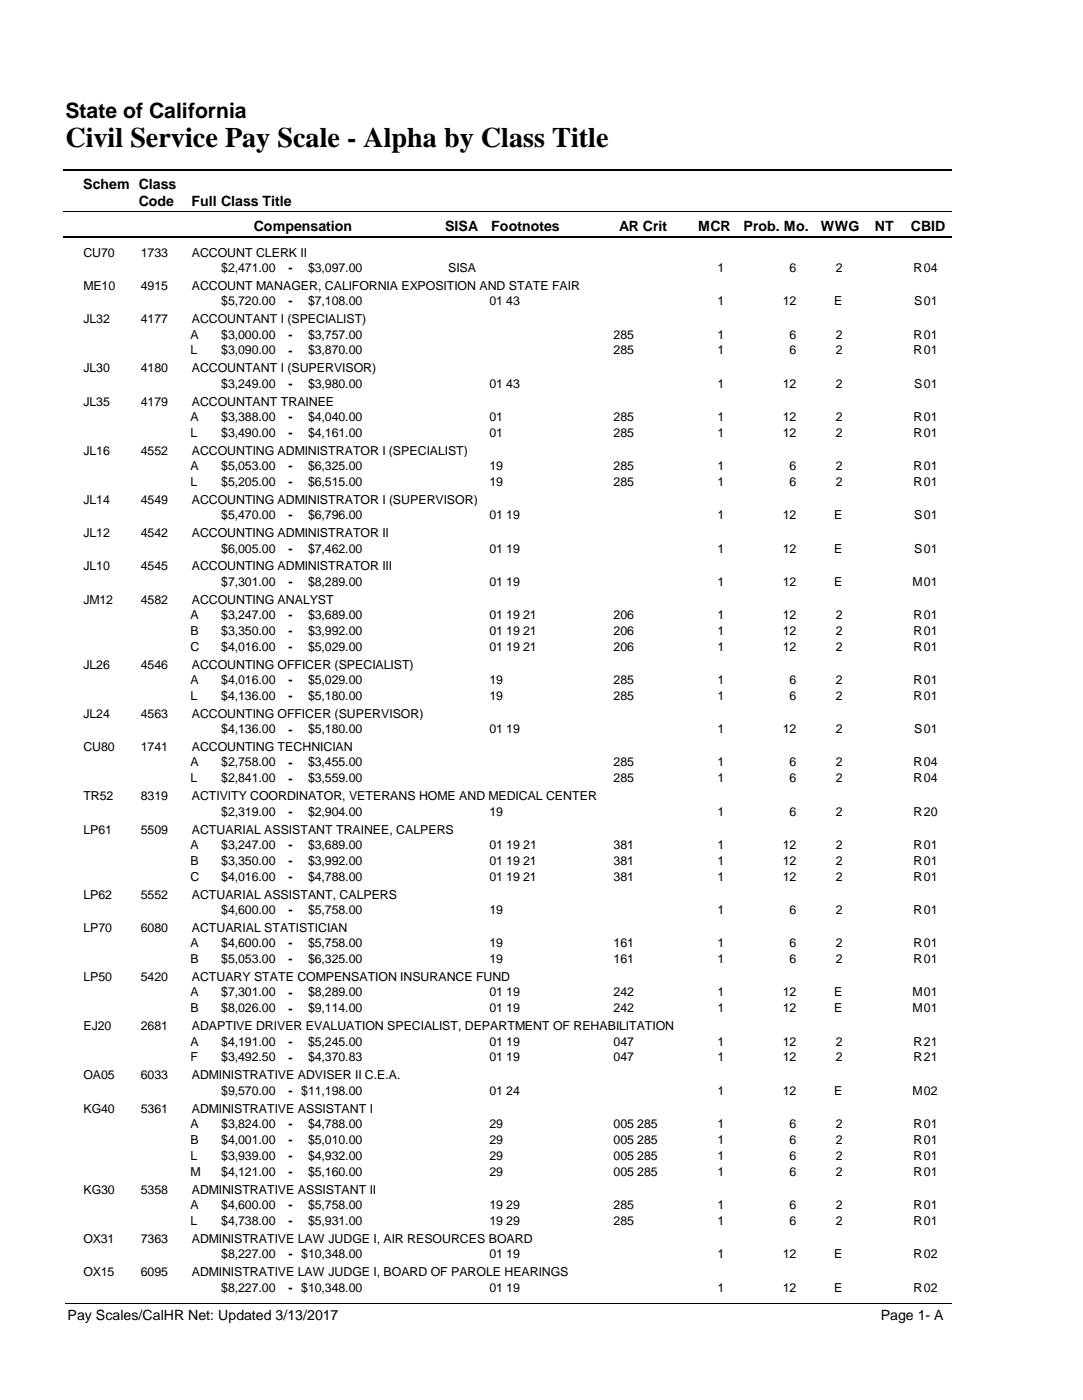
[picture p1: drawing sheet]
<svg xmlns="http://www.w3.org/2000/svg" width="216mm" height="279mm" viewBox="0 0 216 279" stroke-linecap="round" stroke-linejoin="round" font-family="sans-serif">
<defs><g id="words">
<text font-size="5.6" x="13" y="29.4">Civil Service Pay Scale - Alpha by Class Title</text>
<text font-size="4.2" x="13" y="23.5">State of California</text>
<g font-size="2.8">
<text x="16.6" y="37.7">Schem Class</text>
<text x="27.7" y="41.1">Code</text>
<text x="38.2" y="41.1">Full Class Title</text>
<text x="50.6" y="46">Compensation</text>
<text x="88.7" y="46">SISA</text>
<text x="98" y="46">Footnotes</text>
<text x="123.5" y="46">AR Crit</text>
<text x="139.2" y="46">MCR</text>
<text x="148.3" y="46">Prob. Mo.</text>
<text x="163.7" y="46">WWG</text>
<text x="174.5" y="46">NT</text>
<text x="181.6" y="46">CBID</text>
<text x="13.5" y="263.5">Pay Scales/CalHR Net: Updated 3/13/2017</text>
<text x="175.6" y="263.5">Page 1- A</text>
</g>
<g font-size="2.5">
<text x="16.6" y="51.3">CU70</text>
<text x="28.1" y="51.3">1733</text>
<text x="38.2" y="51.3">ACCOUNT CLERK II</text>
<text x="16.6" y="57.9">ME10</text>
<text x="28.1" y="57.9">4915</text>
<text x="38.2" y="57.9">ACCOUNT MANAGER, CALIFORNIA EXPOSITION AND STATE FAIR</text>
<text x="44.1" y="54.3">$2,471.00</text>
<text x="57.5" y="54.3">-</text>
<text x="61.4" y="54.3">$3,097.00</text>
<text x="89.4" y="54.3">SISA</text>
<text x="143.1" y="54.3">1</text>
<text x="157.5" y="54.3">6</text>
<text x="166.6" y="54.3">2</text>
<text x="182.2" y="54.3">R</text>
<text x="184.2" y="54.3">04</text>
<text x="16.6" y="64.5">JL32</text>
<text x="28.1" y="64.5">4177</text>
<text x="38.2" y="64.5">ACCOUNTANT I (SPECIALIST)</text>
<text x="44.1" y="60.9">$5,720.00</text>
<text x="57.5" y="61">-</text>
<text x="61.4" y="60.9">$7,108.00</text>
<text x="97.6" y="60.9">01 43</text>
<text x="143.1" y="60.9">1</text>
<text x="156.1" y="60.9">12</text>
<text x="166.3" y="60.9">E</text>
<text x="182.3" y="60.9">S</text>
<text x="184.2" y="60.9">01</text>
<text x="38" y="67.6">A</text>
<text x="38" y="70.8">L</text>
<text x="44.1" y="67.6">$3,000.00</text>
<text x="44.1" y="70.8">$3,090.00</text>
<text x="57.5" y="67.6">-</text>
<text x="57.5" y="70.8">-</text>
<text x="61.4" y="67.6">$3,757.00</text>
<text x="61.4" y="70.8">$3,870.00</text>
<text x="122.4" y="67.6">285</text>
<text x="122.4" y="70.8">285</text>
<text x="143.1" y="67.6">1</text>
<text x="143.1" y="70.8">1</text>
<text x="157.5" y="67.6">6</text>
<text x="157.5" y="70.8">6</text>
<text x="166.6" y="67.6">2</text>
<text x="166.6" y="70.8">2</text>
<text x="182.2" y="67.6">R</text>
<text x="182.2" y="70.8">R</text>
<text x="184.2" y="67.6">01</text>
<text x="184.2" y="70.8">01</text>
<text x="16.6" y="74.3">JL30</text>
<text x="28.1" y="74.3">4180</text>
<text x="38.2" y="74.3">ACCOUNTANT I (SUPERVISOR)</text>
<text x="44.1" y="77.4">$3,249.00</text>
<text x="57.5" y="77.4">-</text>
<text x="61.4" y="77.4">$3,980.00</text>
<text x="97.6" y="77.4">01 43</text>
<text x="143.1" y="77.4">1</text>
<text x="156.1" y="77.4">12</text>
<text x="166.6" y="77.4">2</text>
<text x="182.3" y="77.4">S</text>
<text x="184.2" y="77.4">01</text>
<text x="16.6" y="81">JL35</text>
<text x="28.1" y="81">4179</text>
<text x="38.2" y="81">ACCOUNTANT TRAINEE</text>
<text x="38" y="84">A</text>
<text x="38" y="87.2">L</text>
<text x="44.1" y="84">$3,388.00</text>
<text x="44.1" y="87.2">$3,490.00</text>
<text x="57.5" y="84">-</text>
<text x="57.5" y="87.2">-</text>
<text x="61.4" y="84">$4,040.00</text>
<text x="61.4" y="87.2">$4,161.00</text>
<text x="97.6" y="84">01</text>
<text x="97.6" y="87.2">01</text>
<text x="122.4" y="84">285</text>
<text x="122.4" y="87.2">285</text>
<text x="143.1" y="84">1</text>
<text x="143.1" y="87.2">1</text>
<text x="156.1" y="84">12</text>
<text x="156.1" y="87.2">12</text>
<text x="166.6" y="84">2</text>
<text x="166.6" y="87.2">2</text>
<text x="182.2" y="84">R</text>
<text x="182.2" y="87.2">R</text>
<text x="184.2" y="84">01</text>
<text x="184.2" y="87.2">01</text>
<text x="16.6" y="90.8">JL16</text>
<text x="28.1" y="90.8">4552</text>
<text x="38" y="93.8">A</text>
<text x="38.2" y="90.8">ACCOUNTING ADMINISTRATOR I (SPECIALIST)</text>
<text x="44.1" y="93.8">$5,053.00</text>
<text x="57.5" y="93.9">-</text>
<text x="61.4" y="93.8">$6,325.00</text>
<text x="97.6" y="93.8">19</text>
<text x="122.4" y="93.8">285</text>
<text x="143.1" y="93.8">1</text>
<text x="157.5" y="93.8">6</text>
<text x="166.6" y="93.8">2</text>
<text x="182.2" y="93.8">R</text>
<text x="184.2" y="93.8">01</text>
<text x="16.6" y="100.6">JL14</text>
<text x="28.1" y="100.6">4549</text>
<text x="38" y="97">L</text>
<text x="38.2" y="100.6">ACCOUNTING ADMINISTRATOR I (SUPERVISOR)</text>
<text x="44.1" y="97">$5,205.00</text>
<text x="57.5" y="97.1">-</text>
<text x="61.4" y="97">$6,515.00</text>
<text x="97.6" y="97">19</text>
<text x="122.4" y="97">285</text>
<text x="143.1" y="97">1</text>
<text x="157.5" y="97">6</text>
<text x="166.6" y="97">2</text>
<text x="182.2" y="97">R</text>
<text x="184.2" y="97">01</text>
<text x="16.6" y="107.2">JL12</text>
<text x="28.1" y="107.2">4542</text>
<text x="38.2" y="107.2">ACCOUNTING ADMINISTRATOR II</text>
<text x="44.1" y="103.6">$5,470.00</text>
<text x="57.5" y="103.7">-</text>
<text x="61.4" y="103.6">$6,796.00</text>
<text x="97.6" y="103.6">01 19</text>
<text x="143.1" y="103.6">1</text>
<text x="156.1" y="103.6">12</text>
<text x="166.3" y="103.6">E</text>
<text x="182.3" y="103.6">S</text>
<text x="184.2" y="103.6">01</text>
<text x="16.6" y="113.9">JL10</text>
<text x="28.1" y="113.9">4545</text>
<text x="38.2" y="113.9">ACCOUNTING ADMINISTRATOR III</text>
<text x="44.1" y="110.3">$6,005.00</text>
<text x="57.5" y="110.3">-</text>
<text x="61.4" y="110.3">$7,462.00</text>
<text x="97.6" y="110.3">01 19</text>
<text x="143.1" y="110.3">1</text>
<text x="156.1" y="110.3">12</text>
<text x="166.3" y="110.3">E</text>
<text x="182.3" y="110.3">S</text>
<text x="184.2" y="110.3">01</text>
<text x="44.1" y="116.9">$7,301.00</text>
<text x="57.5" y="117">-</text>
<text x="61.4" y="116.9">$8,289.00</text>
<text x="97.6" y="116.9">01 19</text>
<text x="143.1" y="116.9">1</text>
<text x="156.1" y="116.9">12</text>
<text x="166.3" y="116.9">E</text>
<text x="181.9" y="116.9">M</text>
<text x="184.2" y="116.9">01</text>
<text x="16.6" y="120.5">JM12</text>
<text x="28.1" y="120.5">4582</text>
<text x="38" y="123.5">A</text>
<text x="38.2" y="120.5">ACCOUNTING ANALYST</text>
<text x="44.1" y="123.5">$3,247.00</text>
<text x="57.5" y="123.6">-</text>
<text x="61.4" y="123.5">$3,689.00</text>
<text x="97.6" y="123.5">01 19 21</text>
<text x="122.4" y="123.5">206</text>
<text x="143.1" y="123.5">1</text>
<text x="156.1" y="123.5">12</text>
<text x="166.6" y="123.5">2</text>
<text x="182.2" y="123.5">R</text>
<text x="184.2" y="123.5">01</text>
<text x="38" y="126.7">B</text>
<text x="38" y="129.9">C</text>
<text x="44.1" y="126.7">$3,350.00</text>
<text x="44.1" y="129.9">$4,016.00</text>
<text x="57.5" y="126.7">-</text>
<text x="57.5" y="129.9">-</text>
<text x="61.4" y="126.7">$3,992.00</text>
<text x="61.4" y="129.9">$5,029.00</text>
<text x="97.6" y="126.7">01 19 21</text>
<text x="97.6" y="129.9">01 19 21</text>
<text x="122.4" y="126.7">206</text>
<text x="122.4" y="129.9">206</text>
<text x="143.1" y="126.7">1</text>
<text x="143.1" y="129.9">1</text>
<text x="156.1" y="126.7">12</text>
<text x="156.1" y="129.9">12</text>
<text x="166.6" y="126.7">2</text>
<text x="166.6" y="129.9">2</text>
<text x="182.2" y="126.7">R</text>
<text x="182.2" y="129.9">R</text>
<text x="184.2" y="126.7">01</text>
<text x="184.2" y="129.9">01</text>
<text x="16.6" y="133.5">JL26</text>
<text x="28.1" y="133.5">4546</text>
<text x="38" y="136.5">A</text>
<text x="38.2" y="133.5">ACCOUNTING OFFICER (SPECIALIST)</text>
<text x="44.1" y="136.5">$4,016.00</text>
<text x="57.5" y="136.6">-</text>
<text x="61.4" y="136.5">$5,029.00</text>
<text x="97.6" y="136.5">19</text>
<text x="122.4" y="136.5">285</text>
<text x="143.1" y="136.5">1</text>
<text x="157.5" y="136.5">6</text>
<text x="166.6" y="136.5">2</text>
<text x="182.2" y="136.5">R</text>
<text x="184.2" y="136.5">01</text>
<text x="16.6" y="143.3">JL24</text>
<text x="28.1" y="143.3">4563</text>
<text x="38" y="139.7">L</text>
<text x="38.2" y="143.3">ACCOUNTING OFFICER (SUPERVISOR)</text>
<text x="44.1" y="139.7">$4,136.00</text>
<text x="57.5" y="139.7">-</text>
<text x="61.4" y="139.7">$5,180.00</text>
<text x="97.6" y="139.7">19</text>
<text x="122.4" y="139.7">285</text>
<text x="143.1" y="139.7">1</text>
<text x="157.5" y="139.7">6</text>
<text x="166.6" y="139.7">2</text>
<text x="182.2" y="139.7">R</text>
<text x="184.2" y="139.7">01</text>
<text x="16.6" y="149.9">CU80</text>
<text x="28.1" y="149.9">1741</text>
<text x="38.2" y="149.9">ACCOUNTING TECHNICIAN</text>
<text x="44.1" y="146.4">$4,136.00</text>
<text x="57.5" y="146.4">-</text>
<text x="61.4" y="146.4">$5,180.00</text>
<text x="97.6" y="146.4">01 19</text>
<text x="143.1" y="146.4">1</text>
<text x="156.1" y="146.4">12</text>
<text x="166.6" y="146.4">2</text>
<text x="182.3" y="146.4">S</text>
<text x="184.2" y="146.4">01</text>
<text x="38" y="153">A</text>
<text x="44.1" y="153">$2,758.00</text>
<text x="57.5" y="153">-</text>
<text x="61.4" y="153">$3,455.00</text>
<text x="122.4" y="153">285</text>
<text x="143.1" y="153">1</text>
<text x="157.5" y="153">6</text>
<text x="166.6" y="153">2</text>
<text x="182.2" y="153">R</text>
<text x="184.2" y="153">04</text>
<text x="16.6" y="159.7">TR52</text>
<text x="28.1" y="159.7">8319</text>
<text x="38" y="156.2">L</text>
<text x="38.2" y="159.7">ACTIVITY COORDINATOR, VETERANS HOME AND MEDICAL CENTER</text>
<text x="44.1" y="156.2">$2,841.00</text>
<text x="57.5" y="156.2">-</text>
<text x="61.4" y="156.2">$3,559.00</text>
<text x="122.4" y="156.2">285</text>
<text x="143.1" y="156.2">1</text>
<text x="157.5" y="156.2">6</text>
<text x="166.6" y="156.2">2</text>
<text x="182.2" y="156.2">R</text>
<text x="184.2" y="156.2">04</text>
<text x="16.6" y="166.4">LP61</text>
<text x="28.1" y="166.4">5509</text>
<text x="38.2" y="166.4">ACTUARIAL ASSISTANT TRAINEE, CALPERS</text>
<text x="44.1" y="162.8">$2,319.00</text>
<text x="57.5" y="162.8">-</text>
<text x="61.4" y="162.8">$2,904.00</text>
<text x="97.6" y="162.8">19</text>
<text x="143.1" y="162.8">1</text>
<text x="157.5" y="162.8">6</text>
<text x="166.6" y="162.8">2</text>
<text x="182.2" y="162.8">R</text>
<text x="184.2" y="162.8">20</text>
<text x="38" y="169.4">A</text>
<text x="38" y="172.6">B</text>
<text x="44.1" y="169.4">$3,247.00</text>
<text x="44.1" y="172.6">$3,350.00</text>
<text x="57.5" y="169.5">-</text>
<text x="57.5" y="172.7">-</text>
<text x="61.4" y="169.4">$3,689.00</text>
<text x="61.4" y="172.6">$3,992.00</text>
<text x="97.6" y="169.4">01 19 21</text>
<text x="97.6" y="172.6">01 19 21</text>
<text x="122.4" y="169.4">381</text>
<text x="122.4" y="172.6">381</text>
<text x="143.1" y="169.4">1</text>
<text x="143.1" y="172.6">1</text>
<text x="156.1" y="169.4">12</text>
<text x="156.1" y="172.6">12</text>
<text x="166.6" y="169.4">2</text>
<text x="166.6" y="172.6">2</text>
<text x="182.2" y="169.4">R</text>
<text x="182.2" y="172.6">R</text>
<text x="184.2" y="169.4">01</text>
<text x="184.2" y="172.6">01</text>
<text x="16.6" y="179.4">LP62</text>
<text x="28.1" y="179.4">5552</text>
<text x="38" y="175.8">C</text>
<text x="38.2" y="179.4">ACTUARIAL ASSISTANT, CALPERS</text>
<text x="44.1" y="175.8">$4,016.00</text>
<text x="57.5" y="175.8">-</text>
<text x="61.4" y="175.8">$4,788.00</text>
<text x="97.6" y="175.8">01 19 21</text>
<text x="122.4" y="175.8">381</text>
<text x="143.1" y="175.8">1</text>
<text x="156.1" y="175.8">12</text>
<text x="166.6" y="175.8">2</text>
<text x="182.2" y="175.8">R</text>
<text x="184.2" y="175.8">01</text>
<text x="16.6" y="186">LP70</text>
<text x="28.1" y="186">6080</text>
<text x="38.2" y="186">ACTUARIAL STATISTICIAN</text>
<text x="44.1" y="182.4">$4,600.00</text>
<text x="57.5" y="182.4">-</text>
<text x="61.4" y="182.4">$5,758.00</text>
<text x="97.6" y="182.4">19</text>
<text x="143.1" y="182.4">1</text>
<text x="157.5" y="182.4">6</text>
<text x="166.6" y="182.4">2</text>
<text x="182.2" y="182.4">R</text>
<text x="184.2" y="182.4">01</text>
<text x="38" y="189.1">A</text>
<text x="44.1" y="189.1">$4,600.00</text>
<text x="57.5" y="189.1">-</text>
<text x="61.4" y="189.1">$5,758.00</text>
<text x="97.6" y="189.1">19</text>
<text x="122.4" y="189.1">161</text>
<text x="143.1" y="189.1">1</text>
<text x="157.5" y="189.1">6</text>
<text x="166.6" y="189.1">2</text>
<text x="182.2" y="189.1">R</text>
<text x="184.2" y="189.1">01</text>
<text x="16.6" y="195.8">LP50</text>
<text x="28.1" y="195.8">5420</text>
<text x="38" y="192.2">B</text>
<text x="38.2" y="195.8">ACTUARY STATE COMPENSATION INSURANCE FUND</text>
<text x="44.1" y="192.2">$5,053.00</text>
<text x="57.5" y="192.3">-</text>
<text x="61.4" y="192.2">$6,325.00</text>
<text x="97.6" y="192.2">19</text>
<text x="122.4" y="192.2">161</text>
<text x="143.1" y="192.2">1</text>
<text x="157.5" y="192.2">6</text>
<text x="166.6" y="192.2">2</text>
<text x="182.2" y="192.2">R</text>
<text x="184.2" y="192.2">01</text>
<text x="38" y="198.9">A</text>
<text x="38" y="202.1">B</text>
<text x="44.1" y="198.9">$7,301.00</text>
<text x="44.1" y="202.1">$8,026.00</text>
<text x="57.5" y="198.9">-</text>
<text x="57.5" y="202.1">-</text>
<text x="61.4" y="198.9">$8,289.00</text>
<text x="61.4" y="202.1">$9,114.00</text>
<text x="97.6" y="198.9">01 19</text>
<text x="97.6" y="202.1">01 19</text>
<text x="122.4" y="198.9">242</text>
<text x="122.4" y="202.1">242</text>
<text x="143.1" y="198.9">1</text>
<text x="143.1" y="202.1">1</text>
<text x="156.1" y="198.9">12</text>
<text x="156.1" y="202.1">12</text>
<text x="166.3" y="198.9">E</text>
<text x="166.3" y="202.1">E</text>
<text x="181.9" y="198.9">M</text>
<text x="181.9" y="202.1">M</text>
<text x="184.2" y="198.9">01</text>
<text x="184.2" y="202.1">01</text>
<text x="16.6" y="205.7">EJ20</text>
<text x="28.1" y="205.7">2681</text>
<text x="38" y="208.7">A</text>
<text x="38.2" y="205.7">ADAPTIVE DRIVER EVALUATION SPECIALIST, DEPARTMENT OF REHABILITATION</text>
<text x="44.1" y="208.7">$4,191.00</text>
<text x="57.5" y="208.7">-</text>
<text x="61.4" y="208.7">$5,245.00</text>
<text x="97.6" y="208.7">01 19</text>
<text x="122.4" y="208.7">047</text>
<text x="143.1" y="208.7">1</text>
<text x="156.1" y="208.7">12</text>
<text x="166.6" y="208.7">2</text>
<text x="182.2" y="208.7">R</text>
<text x="184.2" y="208.7">21</text>
<text x="16.6" y="215.4">OA05</text>
<text x="28.1" y="215.4">6033</text>
<text x="38" y="211.9">F</text>
<text x="38.2" y="215.4">ADMINISTRATIVE ADVISER II C.E.A.</text>
<text x="44.1" y="211.9">$3,492.50</text>
<text x="57.5" y="211.9">-</text>
<text x="61.4" y="211.9">$4,370.83</text>
<text x="97.6" y="211.9">01 19</text>
<text x="122.4" y="211.9">047</text>
<text x="143.1" y="211.9">1</text>
<text x="156.1" y="211.9">12</text>
<text x="166.6" y="211.9">2</text>
<text x="182.2" y="211.9">R</text>
<text x="184.2" y="211.9">21</text>
<text x="44.1" y="218.5">$9,570.00</text>
<text x="57.5" y="218.5">-</text>
<text x="60.1" y="218.5">$11,198.00</text>
<text x="97.6" y="218.5">01 24</text>
<text x="143.1" y="218.5">1</text>
<text x="156.1" y="218.5">12</text>
<text x="166.3" y="218.5">E</text>
<text x="181.9" y="218.5">M</text>
<text x="184.2" y="218.5">02</text>
<text x="16.6" y="222.1">KG40</text>
<text x="28.1" y="222.1">5361</text>
<text x="38" y="225.2">A</text>
<text x="38.2" y="222.1">ADMINISTRATIVE ASSISTANT I</text>
<text x="44.1" y="225.2">$3,824.00</text>
<text x="57.5" y="225.2">-</text>
<text x="61.4" y="225.2">$4,788.00</text>
<text x="97.6" y="225.2">29</text>
<text x="122.4" y="225.2">005 285</text>
<text x="143.1" y="225.2">1</text>
<text x="157.5" y="225.2">6</text>
<text x="166.6" y="225.2">2</text>
<text x="182.2" y="225.2">R</text>
<text x="184.2" y="225.2">01</text>
<text x="38" y="228.3">B</text>
<text x="38" y="231.5">L</text>
<text x="44.1" y="228.3">$4,001.00</text>
<text x="44.1" y="231.5">$3,939.00</text>
<text x="57.5" y="228.4">-</text>
<text x="57.5" y="231.5">-</text>
<text x="61.4" y="228.3">$5,010.00</text>
<text x="61.4" y="231.5">$4,932.00</text>
<text x="97.6" y="228.3">29</text>
<text x="97.6" y="231.5">29</text>
<text x="122.4" y="228.3">005 285</text>
<text x="122.4" y="231.5">005 285</text>
<text x="143.1" y="228.3">1</text>
<text x="143.1" y="231.5">1</text>
<text x="157.5" y="228.3">6</text>
<text x="157.5" y="231.5">6</text>
<text x="166.6" y="228.3">2</text>
<text x="166.6" y="231.5">2</text>
<text x="182.2" y="228.3">R</text>
<text x="182.2" y="231.5">R</text>
<text x="184.2" y="228.3">01</text>
<text x="184.2" y="231.5">01</text>
<text x="16.6" y="238.3">KG30</text>
<text x="28.1" y="238.3">5358</text>
<text x="38" y="234.7">M</text>
<text x="38.2" y="238.3">ADMINISTRATIVE ASSISTANT II</text>
<text x="44.1" y="234.7">$4,121.00</text>
<text x="57.5" y="234.7">-</text>
<text x="61.4" y="234.7">$5,160.00</text>
<text x="97.6" y="234.7">29</text>
<text x="122.4" y="234.7">005 285</text>
<text x="143.1" y="234.7">1</text>
<text x="157.5" y="234.7">6</text>
<text x="166.6" y="234.7">2</text>
<text x="182.2" y="234.7">R</text>
<text x="184.2" y="234.7">01</text>
<text x="38" y="241.3">A</text>
<text x="38" y="244.5">L</text>
<text x="44.1" y="241.3">$4,600.00</text>
<text x="44.1" y="244.5">$4,738.00</text>
<text x="57.5" y="241.3">-</text>
<text x="57.5" y="244.5">-</text>
<text x="61.4" y="241.3">$5,758.00</text>
<text x="61.4" y="244.5">$5,931.00</text>
<text x="97.6" y="241.3">19 29</text>
<text x="97.6" y="244.5">19 29</text>
<text x="122.4" y="241.3">285</text>
<text x="122.4" y="244.5">285</text>
<text x="143.1" y="241.3">1</text>
<text x="143.1" y="244.5">1</text>
<text x="157.5" y="241.3">6</text>
<text x="157.5" y="244.5">6</text>
<text x="166.6" y="241.3">2</text>
<text x="166.6" y="244.5">2</text>
<text x="182.2" y="241.3">R</text>
<text x="182.2" y="244.5">R</text>
<text x="184.2" y="241.3">01</text>
<text x="184.2" y="244.5">01</text>
<text x="16.6" y="248">OX31</text>
<text x="28.1" y="248">7363</text>
<text x="38.2" y="248">ADMINISTRATIVE LAW JUDGE I, AIR RESOURCES BOARD</text>
<text x="44.1" y="251.1">$8,227.00</text>
<text x="57.5" y="251.2">-</text>
<text x="60.1" y="251.1">$10,348.00</text>
<text x="97.6" y="251.1">01 19</text>
<text x="143.1" y="251.1">1</text>
<text x="156.1" y="251.1">12</text>
<text x="166.3" y="251.1">E</text>
<text x="182.2" y="251.1">R</text>
<text x="184.2" y="251.1">02</text>
<text x="16.6" y="254.7">OX15</text>
<text x="28.1" y="254.7">6095</text>
<text x="38.2" y="254.7">ADMINISTRATIVE LAW JUDGE I, BOARD OF PAROLE HEARINGS</text>
<text x="44.1" y="257.8">$8,227.00</text>
<text x="57.5" y="257.8">-</text>
<text x="60.1" y="257.8">$10,348.00</text>
<text x="97.6" y="257.8">01 19</text>
<text x="143.1" y="257.8">1</text>
<text x="156.1" y="257.8">12</text>
<text x="166.3" y="257.8">E</text>
<text x="182.2" y="257.8">R</text>
<text x="184.2" y="257.8">02</text>
</g>
</g></defs>
<path d="M12.7 33.9h177.1" fill="none" stroke="#000" stroke-width=".36"/>
<path d="M12.7 42.2h177.1" fill="none" stroke="#000" stroke-width=".2"/>
<path d="M12.7 47.4h177.1" fill="none" stroke="#000" stroke-width=".35"/>
<g fill="#fff">
<path d="M40.4 51.7h16.2v2.9h-16.2z" fill-rule="evenodd"/>
<path d="M183.9 51.7h4.1v2.9h-4.1z" fill-rule="evenodd"/>
<path d="M40.4 58.3h16.2v3h-16.2z" fill-rule="evenodd"/>
<path d="M183.9 58.3h4.1v3h-4.1z" fill-rule="evenodd"/>
<path d="M40.4 65h16.2v3h-16.2z" fill-rule="evenodd"/>
<path d="M183.9 65h4.1v3h-4.1z" fill-rule="evenodd"/>
<path d="M40.4 68.1h16.2v3h-16.2z" fill-rule="evenodd"/>
<path d="M183.9 68.1h4.1v3h-4.1z" fill-rule="evenodd"/>
<path d="M40.4 74.8h16.2v2.9h-16.2z" fill-rule="evenodd"/>
<path d="M183.9 74.8h4.1v2.9h-4.1z" fill-rule="evenodd"/>
<path d="M40.4 81.4h16.2v3h-16.2z" fill-rule="evenodd"/>
<path d="M183.9 81.4h4.1v3h-4.1z" fill-rule="evenodd"/>
<path d="M40.4 84.6h16.2v3h-16.2z" fill-rule="evenodd"/>
<path d="M183.9 84.6h4.1v3h-4.1z" fill-rule="evenodd"/>
<path d="M40.4 91.2h16.2v3h-16.2z" fill-rule="evenodd"/>
<path d="M183.9 91.2h4.1v3h-4.1z" fill-rule="evenodd"/>
<path d="M40.4 94.4h16.2v3h-16.2z" fill-rule="evenodd"/>
<path d="M183.9 94.4h4.1v3h-4.1z" fill-rule="evenodd"/>
<path d="M40.4 101h16.2v3h-16.2z" fill-rule="evenodd"/>
<path d="M183.9 101h4.1v3h-4.1z" fill-rule="evenodd"/>
<path d="M40.4 107.7h16.2v3h-16.2z" fill-rule="evenodd"/>
<path d="M183.9 107.7h4.1v3h-4.1z" fill-rule="evenodd"/>
<path d="M40.4 114.3h16.2v3h-16.2z" fill-rule="evenodd"/>
<path d="M183.9 114.3h4.1v3h-4.1z" fill-rule="evenodd"/>
<path d="M40.4 120.9h16.2v3h-16.2z" fill-rule="evenodd"/>
<path d="M183.9 120.9h4.1v3h-4.1z" fill-rule="evenodd"/>
<path d="M40.4 124.1h16.2v3h-16.2z" fill-rule="evenodd"/>
<path d="M183.9 124.1h4.1v3h-4.1z" fill-rule="evenodd"/>
<path d="M40.4 127.3h16.2v3h-16.2z" fill-rule="evenodd"/>
<path d="M183.9 127.3h4.1v3h-4.1z" fill-rule="evenodd"/>
<path d="M40.4 133.9h16.2v3h-16.2z" fill-rule="evenodd"/>
<path d="M183.9 133.9h4.1v3h-4.1z" fill-rule="evenodd"/>
<path d="M40.4 137.1h16.2v3h-16.2z" fill-rule="evenodd"/>
<path d="M183.9 137.1h4.1v3h-4.1z" fill-rule="evenodd"/>
<path d="M40.4 143.8h16.2v2.9h-16.2z" fill-rule="evenodd"/>
<path d="M183.9 143.8h4.1v2.9h-4.1z" fill-rule="evenodd"/>
<path d="M40.4 150.4h16.2v2.9h-16.2z" fill-rule="evenodd"/>
<path d="M183.9 150.4h4.1v2.9h-4.1z" fill-rule="evenodd"/>
<path d="M40.4 153.5h16.2v3h-16.2z" fill-rule="evenodd"/>
<path d="M183.9 153.5h4.1v3h-4.1z" fill-rule="evenodd"/>
<path d="M40.4 160.2h16.2v3h-16.2z" fill-rule="evenodd"/>
<path d="M183.9 160.2h4.1v3h-4.1z" fill-rule="evenodd"/>
<path d="M40.4 166.8h16.2v3h-16.2z" fill-rule="evenodd"/>
<path d="M183.9 166.8h4.1v3h-4.1z" fill-rule="evenodd"/>
<path d="M40.4 170h16.2v3h-16.2z" fill-rule="evenodd"/>
<path d="M183.9 170h4.1v3h-4.1z" fill-rule="evenodd"/>
<path d="M40.4 173.2h16.2v3h-16.2z" fill-rule="evenodd"/>
<path d="M183.9 173.2h4.1v3h-4.1z" fill-rule="evenodd"/>
<path d="M40.4 179.8h16.2v3h-16.2z" fill-rule="evenodd"/>
<path d="M183.9 179.8h4.1v3h-4.1z" fill-rule="evenodd"/>
<path d="M40.4 186.5h16.2v2.9h-16.2z" fill-rule="evenodd"/>
<path d="M183.9 186.5h4.1v2.9h-4.1z" fill-rule="evenodd"/>
<path d="M40.4 189.6h16.2v3h-16.2z" fill-rule="evenodd"/>
<path d="M183.9 189.6h4.1v3h-4.1z" fill-rule="evenodd"/>
<path d="M40.4 196.3h16.2v3h-16.2z" fill-rule="evenodd"/>
<path d="M183.9 196.3h4.1v3h-4.1z" fill-rule="evenodd"/>
<path d="M40.4 199.5h16.2v2.9h-16.2z" fill-rule="evenodd"/>
<path d="M183.9 199.5h4.1v2.9h-4.1z" fill-rule="evenodd"/>
<path d="M40.4 206.1h16.2v2.9h-16.2z" fill-rule="evenodd"/>
<path d="M183.9 206.1h4.1v2.9h-4.1z" fill-rule="evenodd"/>
<path d="M40.4 209.2h16.2v3h-16.2z" fill-rule="evenodd"/>
<path d="M183.9 209.2h4.1v3h-4.1z" fill-rule="evenodd"/>
<path d="M40.4 215.9h16.2v3h-16.2z" fill-rule="evenodd"/>
<path d="M183.9 215.9h4.1v3h-4.1z" fill-rule="evenodd"/>
<path d="M40.4 222.5h16.2v3h-16.2z" fill-rule="evenodd"/>
<path d="M183.9 222.5h4.1v3h-4.1z" fill-rule="evenodd"/>
<path d="M40.4 225.7h16.2v3h-16.2z" fill-rule="evenodd"/>
<path d="M183.9 225.7h4.1v3h-4.1z" fill-rule="evenodd"/>
<path d="M40.4 228.9h16.2v3h-16.2z" fill-rule="evenodd"/>
<path d="M183.9 228.9h4.1v3h-4.1z" fill-rule="evenodd"/>
<path d="M40.4 232.1h16.2v3h-16.2z" fill-rule="evenodd"/>
<path d="M183.9 232.1h4.1v3h-4.1z" fill-rule="evenodd"/>
<path d="M40.4 238.7h16.2v3h-16.2z" fill-rule="evenodd"/>
<path d="M183.9 238.7h4.1v3h-4.1z" fill-rule="evenodd"/>
<path d="M40.4 241.9h16.2v2.9h-16.2z" fill-rule="evenodd"/>
<path d="M183.9 241.9h4.1v2.9h-4.1z" fill-rule="evenodd"/>
<path d="M40.4 248.5h16.2v3h-16.2z" fill-rule="evenodd"/>
<path d="M183.9 248.5h4.1v3h-4.1z" fill-rule="evenodd"/>
<path d="M40.4 255.2h16.2v2.9h-16.2z" fill-rule="evenodd"/>
<path d="M183.9 255.2h4.1v2.9h-4.1z" fill-rule="evenodd"/>
</g>
<path d="M13.1 260.1h176.7" fill="none" stroke="#000" stroke-width=".2"/>
<use href="#words"/>
</svg>
